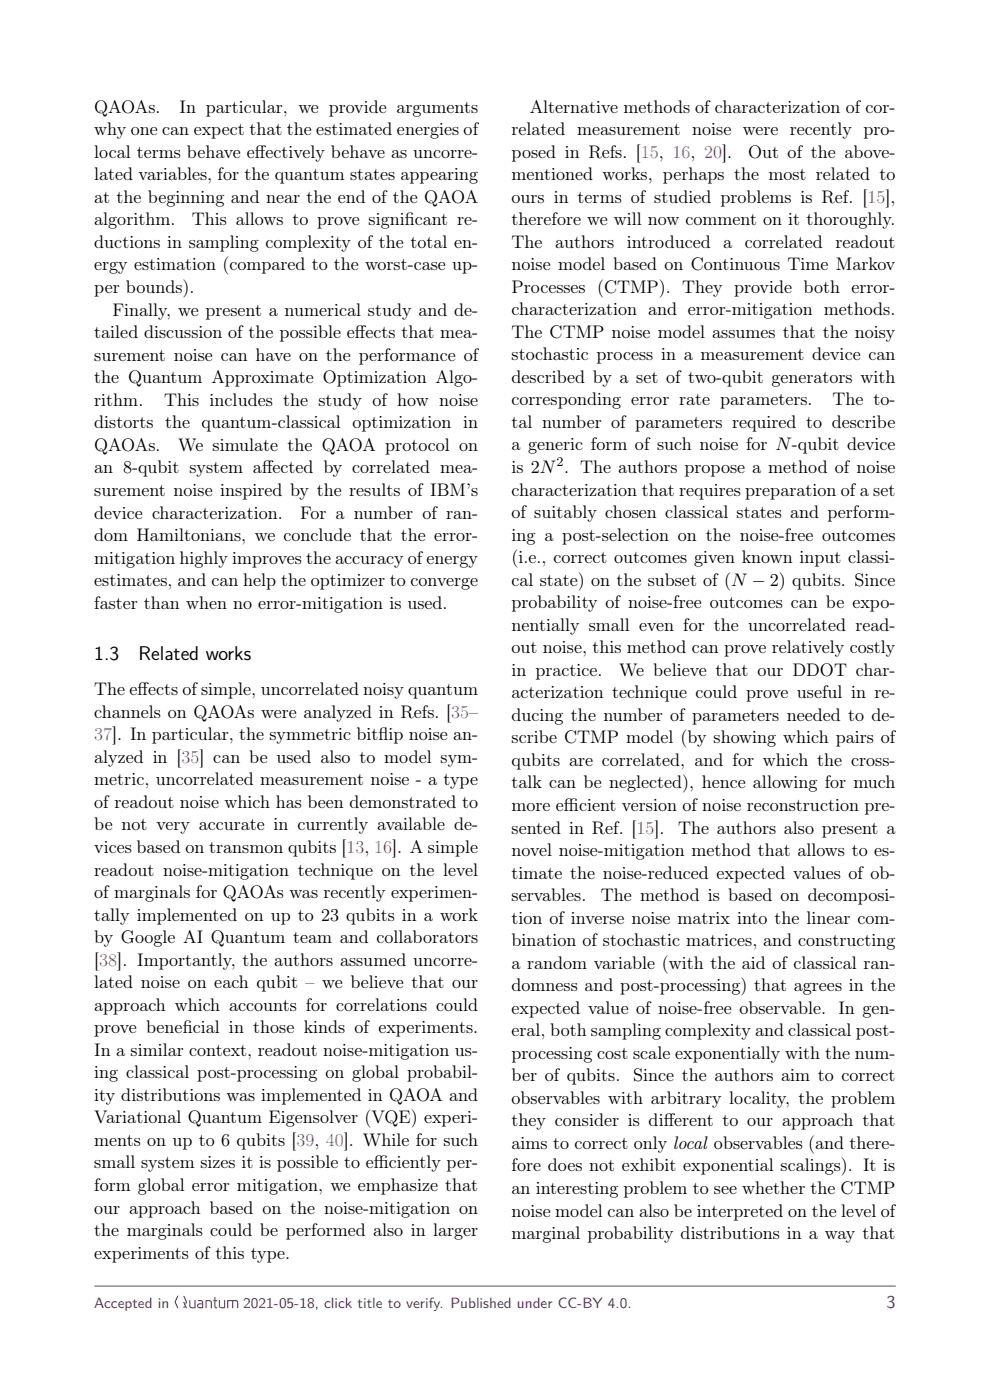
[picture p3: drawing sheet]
<svg xmlns="http://www.w3.org/2000/svg" width="210mm" height="297mm" viewBox="0 0 210 297" stroke-linecap="round" stroke-linejoin="round" font-family="sans-serif">
<defs><g id="words">
<g font-size="4.2">
<text x="20" y="140">1.3</text>
<text x="29.4" y="140">Related works</text>
</g>
<g font-size="3.8">
<text x="20" y="23.9">QAOAs.</text>
<text x="38.1" y="23.9">In particular, we provide arguments</text>
<text x="112.4" y="23.9">Alternative methods of characterization of cor-</text>
<text x="20" y="28.6">why one can expect that the estimated energies of</text>
<text x="108.5" y="28.6">related measurement noise were recently pro-</text>
<text x="20" y="33.4">local terms behave ef</text>
<text x="54.1" y="33.4">fectively behave as uncorre-</text>
<text x="108.5" y="33.4">posed in Refs. [15, 16, 20].</text>
<text x="158.7" y="33.4">Out of the above-</text>
<text x="20" y="38.2">lated variables, for the quantum states appearing</text>
<text x="108.5" y="38.2">mentioned works, perhaps the most related to</text>
<text x="20" y="43">at the beginning and near the end of the QAOA</text>
<text x="20" y="47.8">algorithm.</text>
<text x="40.7" y="47.8">This allows to prove signif</text>
<text x="85.9" y="47.8">icant re-</text>
<text x="108.5" y="43">ours in terms of studied problems is Ref. [15],</text>
<text x="108.5" y="47.8">therefore we will now comment on it thoroughly.</text>
<text x="20" y="52.5">ductions in sampling complexity of the total en-</text>
<text x="108.5" y="52.5">The authors introduced a correlated readout</text>
<text x="20" y="57.3">ergy estimation (compared to the worst-case up-</text>
<text x="108.5" y="57.3">noise model based on Continuous Time Markov</text>
<text x="20" y="62.1">per bounds).</text>
<text x="108.5" y="62.1">Processes (CTMP). They provide both error-</text>
<text x="20" y="71.8">tailed discussion of the possible ef</text>
<text x="23.8" y="67">Finally, we present a numerical study and de-</text>
<text x="75.3" y="71.8">fects that mea-</text>
<text x="108.5" y="66.9">characterization and error-mitigation methods.</text>
<text x="108.5" y="71.7">The CTMP noise model assumes that the noisy</text>
<text x="20" y="76.5">surement noise can have on the performance of</text>
<text x="108.5" y="76.4">stochastic process in a measurement device can</text>
<text x="20" y="81.3">the Quantum Approximate Optimization Algo-</text>
<text x="108.5" y="81.2">described by a set of two-qubit generators with</text>
<text x="20" y="86.1">rithm.</text>
<text x="34.8" y="86.1">This includes the study of how noise</text>
<text x="108.5" y="86">corresponding error rate parameters.</text>
<text x="176.6" y="86">The to-</text>
<text x="20" y="90.9">distorts the quantum-classical optimization in</text>
<text x="20" y="95.7">QAOAs.</text>
<text x="37.8" y="95.7">We simulate the QAOA protocol on</text>
<text x="108.5" y="90.8">tal number of parameters required to describe</text>
<text x="108.5" y="95.6">a generic form of such noise for N-qubit device</text>
<text x="20" y="100.4">an 8-qubit system af</text>
<text x="55.6" y="100.4">fected by correlated mea-</text>
<text x="108.5" y="100.3">is 2N . The authors propose a method of noise</text>
<text x="20" y="105.2">surement noise inspired by the results of IBM’s</text>
<text x="108.5" y="105.1">characterization that requires preparation of a set</text>
<text x="20" y="110">device characterization.</text>
<text x="63.7" y="110">For a number of ran-</text>
<text x="108.5" y="109.9">of suitably chosen classical states and perform-</text>
<text x="20" y="114.8">dom Hamiltonians, we conclude that the error-</text>
<text x="20" y="119.6">mitigation highly improves the accuracy of energy</text>
<text x="108.5" y="114.7">ing a post-selection on the noise-free outcomes</text>
<text x="108.5" y="119.5">(i.e., correct outcomes given known input classi-</text>
<text x="20" y="124.3">estimates, and can help the optimizer to converge</text>
<text x="108.5" y="124.2">cal state) on the subset of (N − 2) qubits. Since</text>
<text x="20" y="129.1">faster than when no error-mitigation is used.</text>
<text x="108.5" y="129">probability of noise-free outcomes can be expo-</text>
<text x="108.5" y="133.8">nentially small even for the uncorrelated read-</text>
<text x="108.5" y="138.6">out noise, this method can prove relatively costly</text>
<text x="108.5" y="143.4">in practice.</text>
<text x="131.3" y="143.4">We believe that our DDOT char-</text>
<text x="20" y="147.5">The ef</text>
<text x="29.2" y="147.5">fects of simple, uncorrelated noisy quantum</text>
<text x="108.5" y="148.1">acterization technique could prove useful in re-</text>
<text x="20" y="152.3">channels on QAOAs were analyzed in Refs. [35–</text>
<text x="108.5" y="152.9">ducing the number of parameters needed to de-</text>
<text x="20" y="161.8">alyzed in [35] can be used also to model sym-</text>
<text x="80.3" y="157.1">lip noise an-</text>
<text x="108.5" y="157.7">scribe CTMP model (by showing which pairs of</text>
<text x="20" y="166.6">metric, uncorrelated measurement noise - a type</text>
<text x="108.5" y="162.5">qubits are correlated, and for which the cross-</text>
<text x="108.5" y="167.3">talk can be neglected), hence allowing for much</text>
<text x="20" y="171.4">of readout noise which has been demonstrated to</text>
<text x="108.5" y="172">more ef</text>
<text x="119.6" y="172">f</text>
<text x="119.6" y="172">icient version of noise reconstruction pre-</text>
<text x="20" y="176.2">be not very accurate in currently available de-</text>
<text x="108.5" y="176.8">sented in Ref. [15].</text>
<text x="143.8" y="176.8">The authors also present a</text>
<text x="20" y="181">vices based on transmon qubits [13, 16]. A simple</text>
<text x="20" y="185.7">readout noise-mitigation technique on the level</text>
<text x="108.5" y="181.6">novel noise-mitigation method that allows to es-</text>
<text x="20" y="190.5">of marginals for QAOAs was recently experimen-</text>
<text x="108.5" y="186.4">timate the noise-reduced expected values of ob-</text>
<text x="108.5" y="191.2">servables.</text>
<text x="127.5" y="191.2">The method is based on decomposi-</text>
<text x="20" y="195.3">tally implemented on up to 23 qubits in a work</text>
<text x="108.5" y="195.9">tion of inverse noise matrix into the linear com-</text>
<text x="20" y="200.1">by Google AI Quantum team and collaborators</text>
<text x="108.5" y="200.7">bination of stochastic matrices, and constructing</text>
<text x="20" y="204.9">[38]. Importantly, the authors assumed uncorre-</text>
<text x="20" y="209.6">lated noise on each qubit – we believe that our</text>
<text x="108.5" y="205.5">a random variable (with the aid of classical ran-</text>
<text x="20" y="214.4">approach which accounts for correlations could</text>
<text x="108.5" y="210.3">domness and post-processing) that agrees in the</text>
<text x="108.5" y="215.1">expected value of noise-free observable. In gen-</text>
<text x="20" y="219.2">prove benef</text>
<text x="38.7" y="219.2">icial in those kinds of experiments.</text>
<text x="108.5" y="219.8">eral, both sampling complexity and classical post-</text>
<text x="20" y="224">In a similar context, readout noise-mitigation us-</text>
<text x="108.5" y="224.6">processing cost scale exponentially with the num-</text>
<text x="20" y="228.8">ing classical post-processing on global probabil-</text>
<text x="20" y="233.5">ity distributions was implemented in QAOA and</text>
<text x="108.5" y="229.4">ber of qubits. Since the authors aim to correct</text>
<text x="20" y="238.3">Variational Quantum Eigensolver (VQE) experi-</text>
<text x="108.5" y="234.2">observables with arbitrary locality, the problem</text>
<text x="108.5" y="239">they consider is dif</text>
<text x="140.8" y="239">ferent to our approach that</text>
<text x="20" y="243.1">ments on up to 6 qubits [39, 40]. While for such</text>
<text x="108.5" y="243.7">aims to correct only local observables (and there-</text>
<text x="20" y="247.9">small system sizes it is possible to ef</text>
<text x="79.3" y="247.9">f</text>
<text x="79.3" y="247.9">iciently per-</text>
<text x="108.5" y="248.5">fore does not exhibit exponential scalings). It is</text>
<text x="20" y="252.7">form global error mitigation, we emphasize that</text>
<text x="20" y="257.4">our approach based on the noise-mitigation on</text>
<text x="108.5" y="253.3">an interesting problem to see whether the CTMP</text>
<text x="20" y="262.2">the marginals could be performed also in larger</text>
<text x="108.5" y="258.1">noise model can also be interpreted on the level of</text>
<text x="108.5" y="262.9">marginal probability distributions in a way that</text>
<text x="20" y="267">experiments of this type.</text>
</g>
<text font-size="3.8" fill="#ed028c" x="20" y="157.1">37]. In particular, the symmetric bitf</text>
<g font-size="3.8" fill="#53257f">
<text x="37" y="277.5">Quantum</text>
<text x="188.1" y="277.5">3</text>
</g>
<g font-size="3.2" fill="#53257f">
<text x="20" y="277.5">Accepted in</text>
<text x="51.6" y="277.5">2021-05-18, click title to verify. Published under CC-BY 4.0.</text>
</g>
<text font-size="2.8" x="118" y="98.9">2</text>
</g></defs>
<path d="M20 272.8h170" fill="none" stroke="#555" stroke-width=".21"/>
<use href="#words"/>
</svg>
